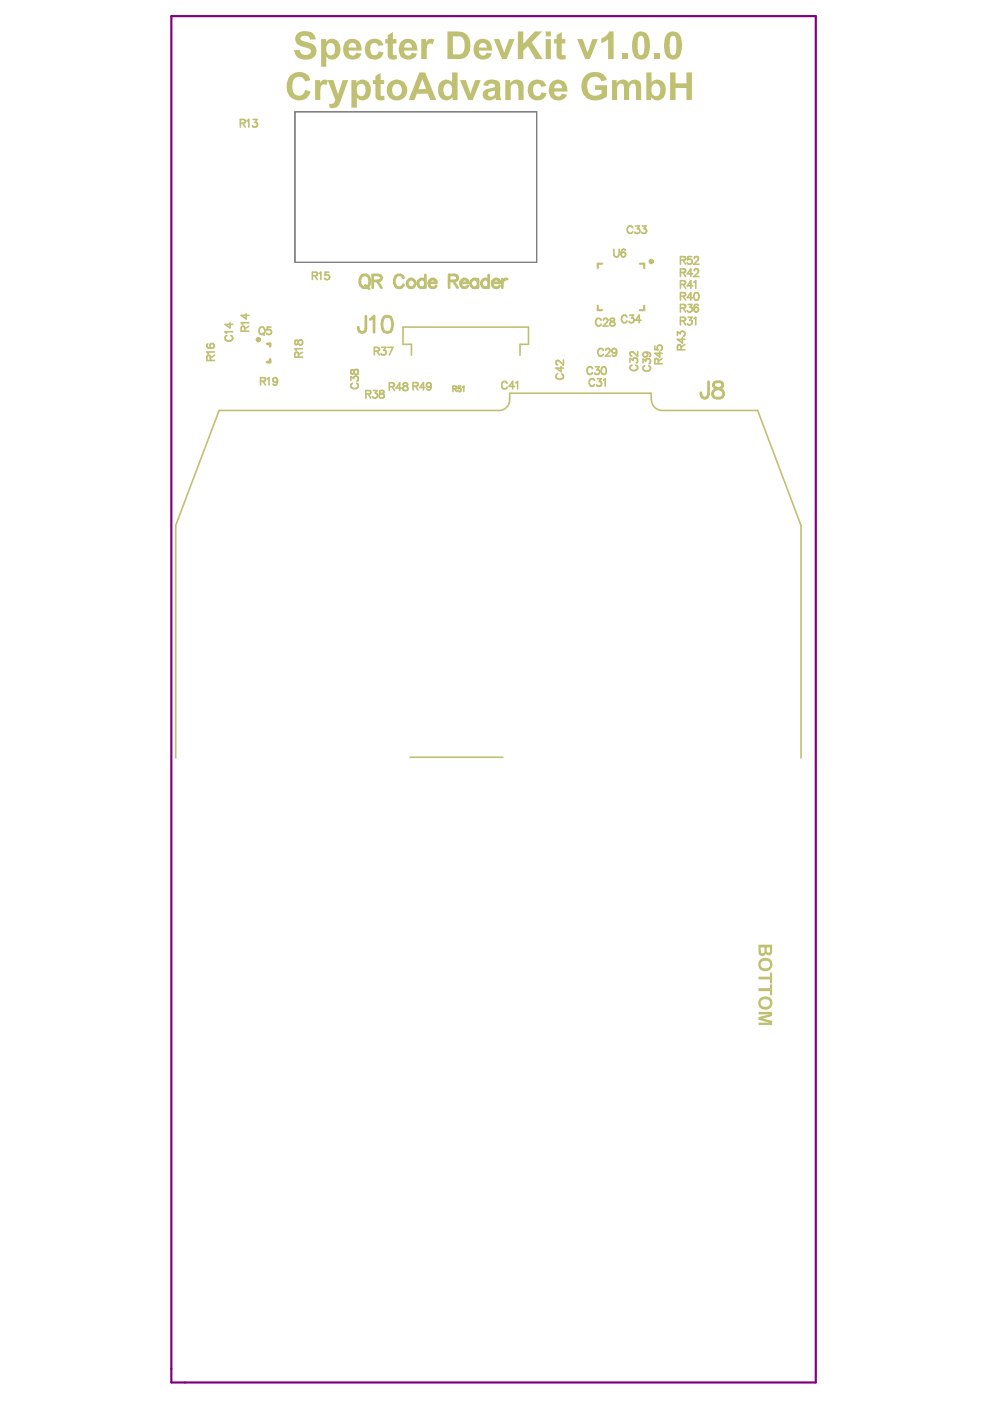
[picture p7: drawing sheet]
<svg xmlns="http://www.w3.org/2000/svg" width="210mm" height="297mm" viewBox="0 0 210 297" stroke-linecap="round" stroke-linejoin="round" font-family="sans-serif">
<path d="M62.5 23.7h51.3v31.9h-51.3z" fill="none" stroke="#808080" stroke-width=".21"/>
<path d="M36.3 3.4h136.7v289.7h-136.7z" fill="none" stroke="#800080" stroke-width=".46"/>
<path d="M127.7 55.9h-1v.9M135.7 55.9h.9v.9M126.7 64.8v1h1M136.6 64.8v1h-.9" fill="none" stroke="#c0c073" stroke-width=".46"/>
<g fill="none" stroke="#c0c073" stroke-width=".35">
<path d="M51 26.1h.6l.3-.1v-.5l-.3-.2h-.6v1.6M51.5 26.1l.5 .8M52.4 25.7l.4-.4v1.6M53.7 25.3h.8l-.4 .7h.3l.2 .4a.59 .59 0 0 1-.4 .5 .59 .59 0 0 1-.7-.2M66.2 58.5l1-.1 .1-.2-.1-.4-1-.1v1.6M66.8 58.5l.5 .8M67.6 58l.4-.3v1.6M69.7 57.7h-.7l-.1 .7a.56 .56 0 0 1 .8 0 .56 .56 0 0 1 0 .8 .56 .56 0 0 1-.9-.2M130.2 52.8v1.2a.56 .56 0 0 0 .5 .5 .56 .56 0 0 0 .6-.5v-1.2M132.6 53.1l-.1-.1a.45 .45 0 0 0-.7 .2l-.1 .7M134.1 48.3l-.2-.3a.54 .54 0 0 0-.7 .1 .76 .76 0 0 0-.2 1 .76 .76 0 0 0 .9 .3l.2-.3M134.7 47.9h.9l-.5 .6a.53 .53 0 0 1 .4 .8 .53 .53 0 0 1-.9-.1"/>
<path d="M136.2 47.9h.8l-.5 .6 .4 .1 .2 .3a.59 .59 0 0 1-.4 .6 .59 .59 0 0 1-.7-.3M144.3 55.2l.9-.1 .2-.4-.2-.2-.9-.1v1.6M144.3 57.8l.9-.1 .2-.4-.2-.2-.9-.1v1.6M144.9 57.8l.5 .8M144.9 55.2l.5 .8M146.6 54.4h-.7l-.1 .7a.56 .56 0 0 1 .8 0 .56 .56 0 0 1-.1 .8 .56 .56 0 0 1-.8-.2M146.9 58.1h-1.2l.8-1.1v1.6M147.1 59.9l.4-.4v1.6M147.2 57.4v-.1a.5 .5 0 0 1 .8-.2l.1 .4-.2 .4-.8 .7h1.1M147.2 54.8v-.1a.5 .5 0 0 1 .8-.2v.5l-.9 1h1.1M44.1 72.9l-.2 .1a.56 .56 0 0 0 .2 .8h.8M44.6 76.4l-.1-.9-.4-.2-.2 .2-.1 .9h1.7"/>
<path d="M45.5 75.3l-.9 .6M45.5 74.6h-1.7l.3 .4M48.1 71.2a.56 .56 0 0 0-.3 .8 .86 .86 0 0 0 .9 .3 .86 .86 0 0 0 .6-.7l-.4-.4M48.8 68.4v1.1l-1.1-.7h1.6M49.3 70.3h-1.6l.3 .4M51.9 70.2l-.1-.9-.2-.1-.4 .1-.1 .9h1.7M52.2 66.5v1.1l-1.1-.7h1.7M52.8 69.2l-.9 .5M52.8 68.4h-1.7l.3 .4M62.6 72.2a.63 .63 0 0 0 .2 .9l.3-.1 .1-.5a.47 .47 0 0 1 .4-.4 .47 .47 0 0 1 .6 .3v.4l-.4 .3a.81 .81 0 0 1-.7-.9zM63.3 75.7l-.1-.9-.2-.1-.4 .1-.1 .9h1.7M64.2 74.7l-.9 .5"/>
<path d="M64.2 73.9h-1.7l.3 .4M74.5 78.5a.59 .59 0 0 0 .2 .8l.3-.5a.47 .47 0 0 1 .4-.5 .47 .47 0 0 1 .6 .4 .52 .52 0 0 1-.3 .7 .81 .81 0 0 1-.8-.9zM79.4 74.5h.7l.4-.5-.4-.4h-.7v1.7M79.9 74.5l.6 .8M80.9 73.6h.9l-.5 .7a.53 .53 0 0 1 .4 .8 .53 .53 0 0 1-.9-.1M82.2 73.6h1.1l-.8 1.7M87.2 75.3v-2.3h-1.8v-3.6h26.7v3.6h-1.8v2.3M118.2 79.3l-.2 .2a.54 .54 0 0 0 .1 .7 .76 .76 0 0 0 1 .2 .76 .76 0 0 0 .3-.9l-.3-.2M118.9 77.7v1.1l-1-.8h1.6M119.5 76.3v1.1l-.8-.7-.5-.3a.49 .49 0 0 0-.3 .5 .49 .49 0 0 0 .3 .4M125.6 78.2l-.4-.4a.81 .81 0 0 0-.7 .8 .81 .81 0 0 0 .7 .8l.4-.4M126.2 77.8h.8l-.4 .6a.53 .53 0 0 1 .4 .8 .53 .53 0 0 1-.9-.1"/>
<path d="M127.4 67.9a.59 .59 0 0 0-.6-.4 .59 .59 0 0 0-.5 .6 .65 .65 0 0 0 .3 .9 .65 .65 0 0 0 .8-.3M127.7 77.9l.3-.1a.89 .89 0 0 1 .5 .7 .89 .89 0 0 1-.4 .9l-.4-.1-.1-.2-.1-.6zM127.9 74.3a.65 .65 0 0 0-.9-.3 .65 .65 0 0 0-.3 .9 .59 .59 0 0 0 .5 .6 .59 .59 0 0 0 .7-.4M128 67.9l.2-.4h.4l.3 .3-.2 .6-.8 .7h1M128.4 74.3l.2-.3a.46 .46 0 0 1 .7 .1 .46 .46 0 0 1-.2 .6l-.7 .8h1M129.5 67.6v.4l.7 .3 .2 .3a.52 .52 0 0 1-.7 .5 .52 .52 0 0 1-.2-.8l.7-.3 .1-.3a.59 .59 0 0 0-.8-.1zM130.7 74.4a.74 .74 0 0 1-.5 1.1l-.4-.2M133.6 76.8v-.8l.6 .4a.53 .53 0 0 1 .9-.4 .53 .53 0 0 1-.2 .9M134 77.4a.65 .65 0 0 0-.4 .9 .65 .65 0 0 0 1 .3l.5-.3 .1-.2-.1-.5-.3-.2M135.2 74.5v1.1l-1-1h-.5l-.1 .5 .4 .4M136.3 76.9v-.8l.6 .4 .1-.3 .3-.2a.59 .59 0 0 1 .6 .5 .59 .59 0 0 1-.3 .6M136.7 77.5a.6 .6 0 0 0-.4 .7 .6 .6 0 0 0 .6 .5h.4a.6 .6 0 0 0 .6-.5 .6 .6 0 0 0-.3-.7"/>
<path d="M136.9 74.7a.74 .74 0 0 1 1 .4v.5h-.2M138.8 73.4v.7l.7 .1a.56 .56 0 0 1 0-.9 .56 .56 0 0 1 .8 .1 .56 .56 0 0 1-.2 .8M139.6 77.1l-.1-.9-.2-.2-.3 .1-.2 1h1.6M139.9 74.5v1.2l-1.1-.8h1.6M140.4 76l-.8 .5M143.6 71.2v-.9l.6 .4 .1-.3 .3-.2a.59 .59 0 0 1 .6 .5 .59 .59 0 0 1-.3 .6M144.3 60.3h.7l.4-.4-.4-.4h-.7v1.6M144.3 62.8h.7l.4-.3v-.2l-.2-.2h-.9v1.5M144.3 65.3l.9-.1 .2-.4-.2-.2-.9-.1v1.7M144.3 68h.9l.2-.4-.4-.3h-.7v1.6M144.4 74.2v-.7l-.5-.4-.2 .1-.1 1h1.6M144.7 71.6v1.1l-1.1-.7h1.6"/>
<path d="M144.9 68l.5 .9M144.9 62.8l.5 .8M144.9 60.3l.5 .8M144.9 65.3l.5 .9M145.2 73.1l-.8 .5M145.9 67.3h.8l-.5 .6a.53 .53 0 0 1 .4 .9 .53 .53 0 0 1-.9-.2M145.9 64.5h.8l-.5 .6a.54 .54 0 0 1 .6 .5 .54 .54 0 0 1-.5 .6 .54 .54 0 0 1-.6-.4M146.9 63.1h-1.2l.8-1v1.5M146.9 60.6h-1.2l.8-1.1v1.6M147.1 67.6l.4-.3v1.6M147.3 62.1a.53 .53 0 0 1 .8 .2 .75 .75 0 0 1 .1 .9 .75 .75 0 0 1-.9 .4 1.24 1.24 0 0 1 0-1.5zM148 64.8v-.2a.53 .53 0 0 0-.8 .2l-.1 .8"/>
<path d="M74.4 80.7v-.9l.6 .4v-.3l.4-.2a.59 .59 0 0 1 .5 .5 .59 .59 0 0 1-.2 .6M74.7 81.2a.6 .6 0 0 0-.3 .7 .6 .6 0 0 0 .6 .5h.4a.6 .6 0 0 0 .6-.5 .6 .6 0 0 0-.4-.7M77.6 83.5h.9l.1-.2-.1-.4-.9-.1v1.6M78.1 83.5l.5 .9M79.1 82.8h.8l-.4 .6a.54 .54 0 0 1 .4 .9 .54 .54 0 0 1-.9-.2M80.5 82.9v.4l.5 .2a.47 .47 0 0 1 .5 .4 .47 .47 0 0 1-.4 .5l-.6-.1-.1-.2a.81 .81 0 0 1 .9-.8l.1-.3a.63 .63 0 0 0-.9-.1zM82.5 82h.7l.4-.5-.4-.3h-.7v1.6M83.1 82l.5 .8M85.2 82.3h-1.2l.7-1.1v1.6M85.6 81.3v.5l.4 .1a.47 .47 0 0 1 .5 .4 .47 .47 0 0 1-.4 .5 .52 .52 0 0 1-.7-.3l.1-.4 .8-.3 .1-.4a.61 .61 0 0 0-.8-.1zM87.6 81.9l.9-.1 .1-.6-1-.1v1.6M88.1 81.9l.5 .8"/>
<path d="M90.1 82.2h-1.1l.8-1.1v1.6M91.4 81.6a.71 .71 0 0 1-.6 1.1l-.3-.3M96 82.4h.7v-.5h-.7v1.1M96.4 82.4l.4 .6M97.7 81.9h-.5l-.1 .5a.39 .39 0 0 1 .6 0 .39 .39 0 0 1-.1 .6 .39 .39 0 0 1-.5-.2M98.1 82.1l.2-.2v1.1M105.8 87h-59.3l-9.2 24.4v49.3M107.5 81.2a.6 .6 0 0 0-.6-.3 .6 .6 0 0 0-.5 .6v.4a.6 .6 0 0 0 .5 .6 .6 .6 0 0 0 .6-.4M108.1 84.8v-1.4h30v1.4M109.1 81.9h-1.2l.8-1v1.5M109.4 81.2l.3-.3v1.5M126.1 80.7a.57 .57 0 0 0-.7-.4 .57 .57 0 0 0-.4 .6v.4a.57 .57 0 0 0 .4 .6 .57 .57 0 0 0 .7-.4"/>
<path d="M126.7 80.3h.8l-.5 .6a.53 .53 0 0 1 .4 .8 .53 .53 0 0 1-.9-.1M128 80.6l.3-.3v1.6M140.4 87h20.2l9.2 24.4v49.3M86.9 160.5h19.7"/>
<circle cx="132.2" cy="54" r=".52"/>
<circle cx="44.9" cy="73.3" r=".49"/>
<circle cx="130.3" cy="74.4" r=".49"/>
<circle cx="136.8" cy="75.2" r=".49"/>
<circle cx="147.6" cy="65.6" r=".51"/>
<circle cx="90.9" cy="81.6" r=".5"/>
</g>
<path d="M56.6 72.9h.7v.5M57.3 76.2v.6h-.7" fill="none" stroke="#c0c073" stroke-width=".58"/>
<g fill="#c0c073">
<path d="M160.8 207.1h2.4v-.9h.5v2.3h-.5v-.8h-2.4z"/>
<path d="M160.8 209.5h2.4v-.8h.5v2.3h-.5v-.9h-2.4z"/>
<path d="M160.8 214.5h2.9v.9l-2 .5 2 .6v.8h-2.9v-.5h2.3l-2.3-.6v-.6l2.3-.5h-2.3z"/>
<path d="M160.8 200.3h2.9v1.8a.7 .7 0 0 1-.7 .5 .7 .7 0 0 1-.6-.5 .85 .85 0 0 1-1.2 .5 .85 .85 0 0 1-.4-1.1zM162.6 200.9v.4a.42 .42 0 0 0 .4 .7 .42 .42 0 0 0 .2-.7v-.4zM161.3 200.9v.5a.5 .5 0 0 0 0 .5 .5 .5 0 0 0 .6 .2l.2-.4v-.8z"/>
<path d="M161.3 203.4l.1-.1a1.5 1.5 0 0 1 1.6-.1 1.5 1.5 0 0 1 .8 1.4l-.1 .3a1.5 1.5 0 0 1-2.2 .9 1.5 1.5 0 0 1-.2-2.4zM161.5 203.9a.94 .94 0 0 0 .1 1.2 .94 .94 0 0 0 1.2 .1 .86 .86 0 0 0 .3-1.1 .86 .86 0 0 0-1.1-.4z"/>
<path d="M161.2 211.6l.1-.1a1.46 1.46 0 0 1 2.4 .6 1.46 1.46 0 0 1-1.3 2l-.4-.1a1.44 1.44 0 0 1-1.2-.9 1.44 1.44 0 0 1 .4-1.5zM161.5 212.1a.86 .86 0 0 0 0 1.1 .86 .86 0 0 0 1.1 .2 .83 .83 0 0 0 .6-1 .83 .83 0 0 0-1.2-.5z"/>
</g>
<g fill="none" stroke="#c0c073" stroke-width=".35">
<path d="M55.2 69.4a.54 .54 0 0 1 .8 .2 .76 .76 0 0 1 .1 .9 .76 .76 0 0 1-.9 .4l-.2-.6v-.6zM55.6 70.6l.5 .5M57.4 69.4h-.7l-.1 .6a.56 .56 0 0 1 .8 0 .56 .56 0 0 1-.1 .8 .56 .56 0 0 1-.8-.2M132.9 67.2a.65 .65 0 0 0-.9-.3 .65 .65 0 0 0-.2 .9l.3 .6a.59 .59 0 0 0 .8-.4M133.5 66.8h.8l-.4 .6a.53 .53 0 0 1 .4 .9 .53 .53 0 0 1-1-.2M135.9 67.9h-1.1l.7-1.1v1.6M55.2 80.8h1v-.6l-1-.1v1.5M55.8 80.8l.5 .8M56.7 80.4l.3-.3v1.5M58.8 80.6a.77 .77 0 0 1-.6 1l-.3-.2"/>
<circle cx="58.3" cy="80.5" r=".49"/>
</g>
<g fill="none" stroke="#c0c073" stroke-width=".58">
<path d="M76.8 58.4a1.04 1.04 0 0 1 1.6 .9 1.2 1.2 0 0 1-.3 1.3 1.2 1.2 0 0 1-1.3 .3 1.68 1.68 0 0 1 0-2.5zM79 59.6l1.6-.2 .3-.6-.3-.4-.4-.1h-1.2v2.7M79.9 59.6l1 1.4M85.6 58.9a1.02 1.02 0 0 0-1.2-.6 1.02 1.02 0 0 0-.8 1 1.23 1.23 0 0 0 .3 1.3 1.23 1.23 0 0 0 1.3 .3l.4-.5M90.2 59.6a.87 .87 0 0 0-1.3-.2 .87 .87 0 0 0 0 1.3 .87 .87 0 0 0 1.3-.1M90.2 58.3v2.7M90.9 60a.85 .85 0 0 0 .5 1 .85 .85 0 0 0 1.1-.4M91.3 59.3l.3-.1a.8 .8 0 0 1 .9 .8h-1.6zM95.2 59.6l1.6-.2a.68 .68 0 0 0 0-1l-1.6-.1v2.7M96.1 59.6l.9 1.4M97.6 60a.86 .86 0 0 0 .6 .9 .86 .86 0 0 0 1-.3M97.8 59.6a.76 .76 0 0 1 .9-.5 .76 .76 0 0 1 .5 .9h-1.6z"/>
<path d="M101.3 59.6a.87 .87 0 0 0-1.2-.2 .87 .87 0 0 0 0 1.3 .87 .87 0 0 0 1.2-.1M101.3 59.2v1.8M103.6 59.6a.87 .87 0 0 0-1.3-.2 .87 .87 0 0 0 0 1.3 .87 .87 0 0 0 1.3-.1M103.6 58.3v2.7M104.4 60a.86 .86 0 0 0 .5 .9 .86 .86 0 0 0 1-.3M104.5 59.6a.76 .76 0 0 1 .9-.5 .76 .76 0 0 1 .5 .9h-1.5zM106.5 59.2v1.8M107.5 59.2a.98 .98 0 0 0-1 .8M77.5 60.5l.8 .7M77.6 67l-.1 3.2a.88 .88 0 0 1-1.4 0l-.1-.8M78.5 67.7l.8-.7v3.5M81.4 67.2a1.07 1.07 0 0 1 1.7 .5 2.9 2.9 0 0 1-.3 2.6l-.5 .2-.9-.2a2.83 2.83 0 0 1 0-3.1z"/>
<path d="M150.2 80.9v2.6l-.1 .6a.73 .73 0 0 1-1.3 0l-.2-.8M151.4 81.1a.68 .68 0 0 0 .4 1.2 1.48 1.48 0 0 1 1.6 1.4 1.2 1.2 0 0 1-1.3 .7 1.2 1.2 0 0 1-1-1.1 1.74 1.74 0 0 1 1.7-1 .7 .7 0 0 0 .3-1.2l-.5-.2z"/>
<circle cx="87.2" cy="60.1" r=".9"/>
</g>
<g fill="#c0c073">
<path d="M61.5 16.1a2.72 2.72 0 0 1 4 .1l.3 .8-1.1 .3a1.37 1.37 0 0 0-1.7-1 1.37 1.37 0 0 0-1 1.6 1.81 1.81 0 0 0 1.4 2.4l.7-.2 .6-1 1.1 .3a2.56 2.56 0 0 1-2.9 1.9 2.56 2.56 0 0 1-2.1-2.7 3.7 3.7 0 0 1 .7-2.5z"/>
<path d="M66.8 17h1.1v.6a1.1 1.1 0 0 1 1.6-.5l-.3 1a.78 .78 0 0 0-1 0 .78 .78 0 0 0-.2 .9l-.1 2.2h-1.1z"/>
<path d="M69.5 17h1.2l1 3 1-3h1.1l-1.7 4.8a1.62 1.62 0 0 1-2.2 1l-.1-.8a.96 .96 0 0 0 1.3-.8z"/>
<path d="M79.6 16.1l1.1-.6v1.5h.7v.8h-.7v1.8a.5 .5 0 0 0 0 .6 .5 .5 0 0 0 .6 .1h.1l.2 .8a1.4 1.4 0 0 1-1.9-.4l-.1-.2v-2.7h-.5v-.8h.5z"/>
<path d="M97.5 17h1.2l1 2.9 1.1-2.9h1.1l-1.6 4.2h-1z"/>
<path d="M107.1 17h1.1v.6a1.52 1.52 0 0 1 1.8-.7 1.52 1.52 0 0 1 1 1.7v2.6h-1.1v-2.1a1.13 1.13 0 0 0-.5-1.3 1 1 0 0 0-1 .3 1 1 0 0 0-.1 1.1v2h-1.2z"/>
<path d="M112.6 17.3a2.06 2.06 0 0 1 3.2 .9l-1.1 .2a.86 .86 0 0 0-1-.6 .86 .86 0 0 0-.7 1 1.39 1.39 0 0 0 .8 1.6l.6-.1 .4-.7 1.1 .2a1.73 1.73 0 0 1-1.4 1.5 2.14 2.14 0 0 1-2.2-.8 2.14 2.14 0 0 1-.2-2.2z"/>
<path d="M124.1 16.1a3 3 0 0 1 3.9-.2l.4 .4 .3 .7-1.2 .2a1.54 1.54 0 0 0-1.7-.9 1.54 1.54 0 0 0-1.3 1.4 2.55 2.55 0 0 0 .6 2.2 2.03 2.03 0 0 0 2.5-.1v-.7h-1.4v-1h2.5v2.3a3.3 3.3 0 0 1-5.1-.6v-.1a3.4 3.4 0 0 1 .5-3.6z"/>
<path d="M129.8 17h.9v.6a1.66 1.66 0 0 1 2.1-.6l.5 .6a1.45 1.45 0 0 1 1.7-.6 1.45 1.45 0 0 1 .9 1.5v2.7h-1.1v-2.4a.77 .77 0 0 0-.7-1.1 1.17 1.17 0 0 0-.7 1.5v2h-1.1v-2.3a.82 .82 0 0 0-.7-1.2 1.07 1.07 0 0 0-.7 1.5v2h-1.1z"/>
<path d="M142.1 15.4h1.1v2.3h2.3v-2.3h1.2v5.8h-1.2v-2.5h-2.3v2.5h-1.1z"/>
<path d="M63.2 7l.2-.1a2.77 2.77 0 0 1 3.2 .5l.3 .9-1.1 .1a1.18 1.18 0 0 0-1-.8 1.18 1.18 0 0 0-1.1 .5 1.03 1.03 0 0 0 1.1 .8h.2a1.99 1.99 0 0 1 2.1 2.1 2.34 2.34 0 0 1-3.4 1.5 1.9 1.9 0 0 1-1.3-1.8l1.1-.2a1.26 1.26 0 0 0 1.1 1.2 1.26 1.26 0 0 0 1.3-.9 1.56 1.56 0 0 0-1.3-.8l-.4-.1a1.65 1.65 0 0 1-1.5-1.1 1.65 1.65 0 0 1 .5-1.8z"/>
<path d="M78 8.6h.2a2.01 2.01 0 0 1 3.1 1l-1.1 .1a.87 .87 0 0 0-1.1-.6 .87 .87 0 0 0-.6 1.1 1.29 1.29 0 0 0 .6 1.4 .78 .78 0 0 0 1.1-.7l1.1 .2a1.74 1.74 0 0 1-1.4 1.5 2.05 2.05 0 0 1-2-.6 2.05 2.05 0 0 1-.4-2.1l.1-.6z"/>
<path d="M82.2 7.5l1.1-.7v1.5h.8v.9h-.8v1.8a.49 .49 0 0 0 .1 .6 .49 .49 0 0 0 .7 0l.1 .9a1.25 1.25 0 0 1-1.5 0 1.25 1.25 0 0 1-.5-1.4v-1.9h-.5v-.9h.5z"/>
<path d="M89.3 8.3h1.1v.6a1.16 1.16 0 0 1 1.7-.5l-.4 1a.83 .83 0 0 0-.9 0 .83 .83 0 0 0-.3 .9v2.2h-1.2z"/>
<path d="M104.7 8.3h1.2l1 2.9 1-2.9h1.2l-1.7 4.2h-1z"/>
<path d="M109.8 6.7h1.2v2.6l2.4-2.6h1.5l-2.2 2.3 2.4 3.5h-1.5l-1.7-2.7-.9 1v1.7h-1.2z"/>
<path d="M118 7.5l1.1-.7v1.5h.8v.9h-.8v1.8a.49 .49 0 0 0 .1 .6 .49 .49 0 0 0 .7 0v.9a1.22 1.22 0 0 1-1.5 0 1.22 1.22 0 0 1-.4-1.4v-1.9h-.5v-.9h.5z"/>
<path d="M122.3 8.3h1.3l1 2.9 1-2.9h1.1l-1.6 4.2h-1z"/>
<path d="M127.6 8.1l1.1-.6 .5-.8h.9v5.8h-1.2v-4.2l-1.4 .9z"/>
<path d="M132 11.4h1.1v1.1h-1.1z"/>
<path d="M138.8 11.4h1.1v1.1h-1.1z"/>
<path d="M74.5 17h1v.6a1.69 1.69 0 0 1 1.8-.7 2.32 2.32 0 0 1 1.2 3.1 1.63 1.63 0 0 1-1.2 1.2 1.63 1.63 0 0 1-1.6-.5v2.1h-1.2zM76 18a1.87 1.87 0 0 0 .1 2.2 .96 .96 0 0 0 1 0 .96 .96 0 0 0 .4-1 1.08 1.08 0 0 0-1.1-1.4z"/>
<path d="M82 19.1a2.21 2.21 0 0 1 4.4 0 2.21 2.21 0 0 1-4.4 0zM83.6 17.9a1.41 1.41 0 0 0-.5 1.4 1.41 1.41 0 0 0 1.1 1.1 1.33 1.33 0 0 0 1-1.4 1.33 1.33 0 0 0-1.2-1.2z"/>
<path d="M88.9 15.4h1.2l2.4 5.8h-1.3l-.5-1.3h-2.3l-.5 1.3h-1.2zM89.5 16.7l-.8 2.2h1.7z"/>
<path d="M93.5 17.3a1.61 1.61 0 0 1 2.4 .1v-2h1.1v5.8h-1v-.6a1.72 1.72 0 0 1-2.1 .5 1.72 1.72 0 0 1-1-1.9 2.09 2.09 0 0 1 .5-1.8zM94.3 18a1.78 1.78 0 0 0 .2 2.3 .9 .9 0 0 0 1-.1 .9 .9 0 0 0 .4-.8 1.12 1.12 0 0 0-.2-1.2 1.12 1.12 0 0 0-1.1-.4z"/>
<path d="M103 17.2l1.3-.3a1.52 1.52 0 0 1 1.8 1.6l-.1 1.8 .3 .9h-1.1l-.2-.4a1.56 1.56 0 0 1-2.6-.4 1.38 1.38 0 0 1 1.5-1.7h.2a.6 .6 0 0 0 .8-.4 .8 .8 0 0 0-.7-.6 .8 .8 0 0 0-.8 .6l-1-.2zM103.7 19.5a.61 .61 0 0 0 0 .9 .61 .61 0 0 0 .8 0 .89 .89 0 0 0 .4-1.2z"/>
<path d="M117.1 17.3a2.06 2.06 0 0 1 2.2-.1 2.06 2.06 0 0 1 1 2v.2h-2.8a.84 .84 0 0 0 .6 1 .84 .84 0 0 0 1-.5l1.1 .2a2.04 2.04 0 0 1-2.6 1.1 2.04 2.04 0 0 1-1.2-2.7l.2-.5zM117.8 17.9l-.3 .8h1.7a.85 .85 0 0 0-.4-.8 .85 .85 0 0 0-1 0z"/>
<path d="M137 15.4h1.1v2a1.77 1.77 0 0 1 2-.3 1.77 1.77 0 0 1 1 1.7 1.96 1.96 0 0 1-2.3 2.4l-.7-.6v.6h-1.1zM138.6 17.8a1.75 1.75 0 0 0 .1 2.5 .92 .92 0 0 0 1-.1 .92 .92 0 0 0 .3-1 1.06 1.06 0 0 0-.2-1.1 1.06 1.06 0 0 0-1.2-.3z"/>
<path d="M68.1 8.3h1v.6a1.68 1.68 0 0 1 1.9-.5 1.68 1.68 0 0 1 1.1 1.6 1.9 1.9 0 0 1-.5 2 1.9 1.9 0 0 1-2 .4l-.4-.4v2.1h-1.1zM69.6 9.2a1.74 1.74 0 0 0 .1 2.4 1.11 1.11 0 0 0 1.2-.3 1.11 1.11 0 0 0 .1-1.3 .9 .9 0 0 0-1.4-.8z"/>
<path d="M73.4 8.7a2.03 2.03 0 0 1 2.3-.2 2.03 2.03 0 0 1 1 2v.2h-2.8a.84 .84 0 0 0 .6 1 .84 .84 0 0 0 1-.5l1.1 .2a2.08 2.08 0 0 1-2.7 1 2.08 2.08 0 0 1-1-2.8zM74.3 9.2l-.3 .2-.1 .7h1.7a.95 .95 0 0 0-1.3-.9z"/>
<path d="M85.2 8.7a2.04 2.04 0 0 1 2.2-.3 2.04 2.04 0 0 1 1.1 2.1v.2h-2.8a.84 .84 0 0 0 .6 1 .84 .84 0 0 0 1-.5l1.1 .2a2 2 0 0 1-2.3 1.2 2 2 0 0 1-1.6-2l.2-1.2zM85.9 9.3l-.2 .8h1.7a.86 .86 0 0 0-.5-.9 .86 .86 0 0 0-1 .1z"/>
<path d="M94.9 6.7h2.2a2.55 2.55 0 0 1 2.6 3v.1a2.67 2.67 0 0 1-1.4 2.5l-.7 .2h-2.7zM96 7.7v3.8h1a1.37 1.37 0 0 0 1.5-1.6v-.3a1.56 1.56 0 0 0-1.3-1.9z"/>
<path d="M101.1 8.7a1.98 1.98 0 0 1 2.1-.3 1.98 1.98 0 0 1 1.1 1.9l.1 .4h-2.9a.84 .84 0 0 0 .6 1 .84 .84 0 0 0 1-.5l1.2 .2a2.01 2.01 0 0 1-2.2 1.2 2.01 2.01 0 0 1-1.7-1.8 2.8 2.8 0 0 1 .7-2.1zM101.8 9.3l-.2 .8h1.6a.86 .86 0 0 0-.5-.9 .86 .86 0 0 0-.9 .1z"/>
<path d="M115.7 6.7h1.1v1h-1.1zM115.7 8.3h1.1v4.2h-1.1z"/>
<path d="M134.6 7.2a1.85 1.85 0 0 1 2-.4 1.85 1.85 0 0 1 1.1 1.8 4 4 0 0 1-.9 3.8 1.85 1.85 0 0 1-2.7-1.7 5.2 5.2 0 0 1 .5-3.5zM135.5 7.7l-.3 .6v1.6a1.72 1.72 0 0 0 .6 1.8 .87 .87 0 0 0 .8-1.2v-1a2.69 2.69 0 0 0-.4-1.9z"/>
<path d="M141.6 7.1a1.82 1.82 0 0 1 1.9-.2 1.82 1.82 0 0 1 1 1.7 4.9 4.9 0 0 1-.7 3.6 1.82 1.82 0 0 1-1.9 .2 1.82 1.82 0 0 1-1-1.7 5.3 5.3 0 0 1 .7-3.6zM142.3 7.7l-.2 .5-.1 1.6a2.43 2.43 0 0 0 .4 1.8 .71 .71 0 0 0 .8-.1 .71 .71 0 0 0 .1-.7l.1-1.4a1.6 1.6 0 0 0-.6-1.8z"/>
</g>
<path d="M108.1 84.8a2.26 2.26 0 0 1-2.3 2.2M138.1 84.8a2.26 2.26 0 0 0 2.3 2.2" fill="none" stroke="#c0c073" stroke-width=".35"/>
<g fill="none" stroke="#c0c073" stroke-width=".58">
<circle cx="138.1" cy="55.4" r=".29"/>
<circle cx="54.8" cy="72" r=".29"/>
</g>
</svg>
